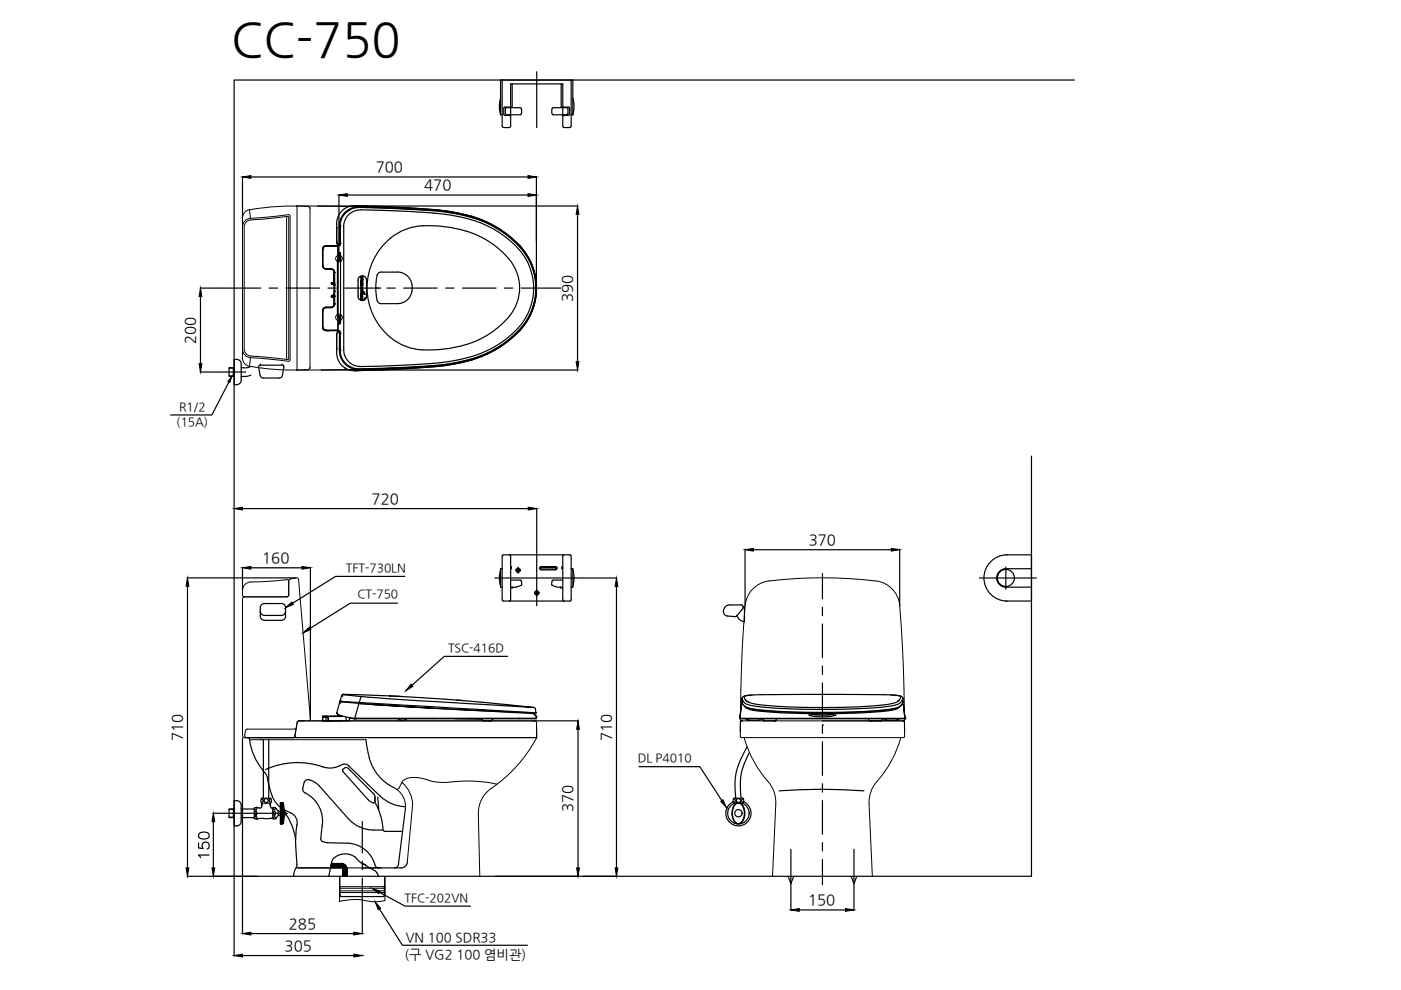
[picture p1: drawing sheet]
<svg xmlns="http://www.w3.org/2000/svg" width="297mm" height="210mm" viewBox="0 0 297 210" stroke-linecap="round" stroke-linejoin="round" font-family="sans-serif">
<defs><g id="words">
<text font-size="10.2" x="49" y="12">CC-750</text>
<text font-size="5.3" x="45.2" y="183.1" transform="rotate(-90 45.2 183.1)">150</text>
<g font-size="3.2">
<text x="79.7" y="36.5">700</text>
<text x="89.9" y="40.3">470</text>
<text x="121.4" y="64" transform="rotate(-90 121.4 64)">390</text>
<text x="41.4" y="72.9" transform="rotate(-90 41.4 72.9)">200</text>
<text x="78.8" y="106.8">720</text>
<text x="55.6" y="119.3">160</text>
<text x="171.5" y="115.5">370</text>
<text x="38.7" y="157.1" transform="rotate(-90 38.7 157.1)">710</text>
<text x="129.6" y="157.1" transform="rotate(-90 129.6 157.1)">710</text>
<text x="121.5" y="172.2" transform="rotate(-90 121.5 172.2)">370</text>
<text x="171.3" y="191.9">150</text>
<text x="61.2" y="196.9">285</text>
<text x="60.3" y="201.5">305</text>
</g>
<g font-size="2.8">
<text x="85.7" y="203.2">(구 VG2 100 염비관)</text>
<text x="86" y="199.7">VN 100 SDR33</text>
</g>
<g font-size="2.5">
<text x="38" y="87.2">R1/2</text>
<text x="37.4" y="90.4">(15A)</text>
<text x="73.3" y="121.2">TFT-730LN</text>
<text x="75.8" y="126.8">CT-750</text>
<text x="95" y="138.2">TSC-416D</text>
<text x="135.2" y="161.5">DL P4010</text>
<text x="85.8" y="191.3">TFC-202VN</text>
</g>
</g></defs>
<!-- layer: 0 -->
<g fill="none" stroke="#000" stroke-width=".21">
<path d="M51.4 46.2v29.7M52.9 44.5l.2 1.8 8-.8 .3 .1 .1 .3M52.9 44.4a1.79 1.79 0 0 0-1.5 1.9M53.1 46.3a1.79 1.79 0 0 0-1.7 1.8M60.8 45.9v30.3M61.5 45.9v30.4M63 43.6l-.2 .1M65.3 43.8a53.9 53.9 0 0 0-12.4 .7M65.7 44.2v33.7M90.6 44.4l4.3 .4 3.4 .7M90.8 44.4l-13.1-.5-14.8-.2 .1 34.8M98.3 45.4a23.2 23.2 0 0 1 12.4 7.5"/>
<path d="M110.7 52.9a12.6 12.6 0 0 1 0 16.4M51.4 74a1.79 1.79 0 0 0 1.7 1.8M51.4 75.9a1.79 1.79 0 0 0 1.5 1.8M52.9 77.7a52.3 52.3 0 0 0 12.4 .7M53.1 75.8l8 .8 .3-.1 .1-.3M53.1 75.8l-.2 1.9M61.2 76l-.3 .2-6-.6a4.4 4.4 0 0 1-2.5-.4l-.6-.8v-.4v-25.9a1.52 1.52 0 0 1 1.4-1.5l7.7-.7 .3 .1v30M62.8 78.4l.2 .1M98.3 76.7a60.4 60.4 0 0 1-14.2 1.3l-21.2 .5M110.7 69.3a23.2 23.2 0 0 1-12.4 7.4M51.8 126.5h9M51.8 126.5l-.4 .4v29.1"/>
<path d="M60.8 122.9l-7.6 .5a1.79 1.79 0 0 0-1.8 1.8l.1 1.2 .3 .1M60.8 122.9l.3 .1 .1 .2M61.5 122.8l-.3 .3v3l-.2 .4h-.2M62.8 122.5l-1.3 .3M62.8 122.5l.3 .1 .2 .3 2.5 29.6-.3 .3M158 128.5l-.4 4.4a373.2 373.2 0 0 0-.7 22.3M185.7 123.2a92 92 0 0 0-23.5 .1 5.8 5.8 0 0 0-4.2 5.2M185.7 123.2a5.8 5.8 0 0 1 5.1 5.3M190.8 128.5l.3 4.4a373.2 373.2 0 0 1 .7 22.3M51.4 156l.2 .4h.3M51.9 156.4h61.9a30.1 30.1 0 0 1-9.7 10.8M52.4 156.4l.4 .2 .1 .3"/>
<path d="M52.5 154.6l-.4 .2a1.63 1.63 0 0 0-.1 1.4l.3 .2M52.9 156.8h24.7M62.6 155.9a.46 .46 0 0 0 .4 .5M62.9 154.2l-.5 .4h-9.9M63 153.2l-.5 2.8-.4 .4M63 153.2l-.5 2.7M63 153.2l.5-.4h49.8l.2 .1 .3 .4v3.1M157 156.1l.2 .3h34.3l.3-.3M157 152.5l.3 .3h34.1l.4-.3M157.4 152.8l-.2 .1-.2 .4v2.8M157.8 156.4a23.2 23.2 0 0 0 5 9.3M191 156.4a23.9 23.9 0 0 1-5.5 9.8 6.7 6.7 0 0 0-1.2 4.2l.7 15.4"/>
<path d="M191.3 152.8l.4 .2 .1 .3v2.8M83.5 167a4.5 4.5 0 0 1 2.4 4.5M87.5 170.6l-1.2 12.3M101.4 172.5l.3 13.3M104.2 167.2a6.2 6.2 0 0 0-2.8 5.3M162.8 165.7a6.7 6.7 0 0 1 1.7 4.7l-.7 15.4M63.2 184h17.7M72 188h9.6M72 188.3h9.6M72 185.8v5.3a13 13 0 0 1 6.6 0l1.2 .1 1.8-.2v-5.2M72 189.2h.1M72 188.9h.1"/>
<path d="M72.2 188.9h9.2M72.2 189.2h9.2M81.6 188.9h.1M81.6 189.2h.1"/>
<circle cx="71.9" cy="54.8" r=".71"/>
<circle cx="71.9" cy="67.3" r=".71"/>
</g>
<!-- layer: 1 -->
<g fill="none" stroke="#000" stroke-width=".25">
<path d="M113.8 15.2v11.8M47.5 78.9h4.6M64.8 61.1h.1M80.2 61.1h.6M80.2 61.1h.1M113.8 116.6v11.8M51.7 126.5h.1M84.3 127.9h-10l-8.5 5.3M85.8 122.2h-14.7l-9.1 5.7M104.9 122.5h18.7M107.7 139.2h-13.5l-6.8 6.1M109.3 120.9h1"/>
<path d="M109.8 120.3v1.2M113.3 125.7h1M207.6 122.5h12.1M213.3 120.2v4.7M157.3 152.8h.1M174.4 153.7h.1M191.3 152.8h.1M47.4 172.4h13.5M135.5 162.6h12.9l4.6 7.1M165.2 167.7a119.6 119.6 0 0 1 18 0M80.4 189.2l5.5 2.9h13.9"/>
</g>
<path d="M52.3 156.4h.2M55.1 156.8h.1M63.5 152.8l-.5 .4M69.6 152.8h2.9M85.2 165.9a6.4 6.4 0 0 1 2.3 4.7M105.4 166.3l-.5-.1a32.1 32.1 0 0 0-10.7-.3 13.8 13.8 0 0 1-5-.9 3.9 3.9 0 0 0-4 .9l-.6 1.2-.4 .3" fill="none" stroke="#000" stroke-width=".21"/>
<!-- layer: 0 -->
<g fill="none" stroke="#000" stroke-width=".25">
<path d="M51.4 37.4v9.4M53.2 37.5h58.8M113.7 37.4v23.6M65.3 43.8h.2l.2 .4M67.3 43.7h55.2M68.4 56.3l.2 .5 .5 .2M68.4 56.3h.1M68.4 52.8h.1M68.4 52.8l.1 3.5M68.4 52.8v3.5M68.5 56.3l.2 .5 .4 .2M68.6 52.3l-.2 .5a.71 .71 0 0 1 .7-.7z"/>
<path d="M69.1 57h1a.8 .8 0 0 1 .9 .8M69.1 57v.1M69.1 52.1l-.4 .1-.3 .6M69.1 52.1h.1M69.1 52.1v.1M69.1 57h1M69.1 52.1h2.5M69.1 52.2h2.5M69.1 52.2a.62 .62 0 0 0-.6 .6M69.6 52.1h-.1M69.6 52.1h.1M69.6 52.1h-.2"/>
<path d="M70.1 57a.72 .72 0 0 1 .8 .8M70.1 57v.1M70.2 57l.2 .1 .4 .4M70.3 60h.1M70.3 60h.5M70.7 59.9h.1M70.7 57.3l.2 .4M70.7 60h.1M70.7 60l.1 .1M70.8 60h.1M70.9 57.8v2.4M70.9 57.8h.1"/>
<path d="M70.9 59.7v2.8M71 57.8v6.6M71.4 51.1v-2.9v2.9M71.4 51.1h.1M71.4 48.2h.1M71.5 55.2v11.8M71.6 55.2h.1M71.6 51.8l.2 .2M71.6 55.2v11.8M71.6 53.8h.1M71.6 53.8v1.2M71.7 52v1.5z"/>
<path d="M71.7 53.5h.4l.1 .5M71.7 53.8l-.1 1.1M71.7 53.8h.3M71.8 55.2h.1M71.8 55.2h.4M71.8 52h.3M71.8 55.1h.3M71.8 52h.1M71.9 55.2h.3M71.9 41.3v13.5M71.9 53.6l-.2 .2M72 51.8v-3.9a4 4 0 0 1 4.6-4l6.7 .2a121.1 121.1 0 0 1 13.7 1.2 22.2 22.2 0 0 1 14.7 8.9 13.2 13.2 0 0 1-3.6 17.7 25.7 25.7 0 0 1-14.1 5.5l-6.6 .5-9.3 .3a6.5 6.5 0 0 1-4.2-.4 3.9 3.9 0 0 1-1.9-3.4v-4"/>
<path d="M72 53.8v1.2h-.3l.1 .1-.2-.2M72 53.8h.2M72 51.8l-.5-.1-.1-.6a.75 .75 0 0 0 .4 .9M72 51.8h.1M72 52h-.3M72 51.8l.1 .1M72.1 55.1h.1M72.1 47.9a4 4 0 0 1 4.1-3.9l12.7 .5a36.8 36.8 0 0 1 15.3 3.3 17.5 17.5 0 0 1 8.5 8.6 13.2 13.2 0 0 1-4.9 15.7 26.3 26.3 0 0 1-14.3 5.3l-7.3 .5-10 .3a4 4 0 0 1-4.1-3.9M72.1 47.9v3.7zM72.1 51.6h.1M72.1 51.6l-.1 .4zM72.1 47.9h.1"/>
<path d="M72.1 53.6h.1M72.1 53.6h-.4l-.1 .2M72.1 53.6h-.1M72.1 53.6l-.1 .2M72.2 55.2h-.3M72.2 54v14.2l-.1 .4-.5 .2 .1 1.4M72.2 55.3h-.6v11.6h.6M72.2 55.2l-.6 .1 .1-.2-.1 .1M72.2 55h-.2l.1 .1M73.6 41.4h38.4M73.9 45.6a3.7 3.7 0 0 1 2.6-1.1l12.4 .5a50.2 50.2 0 0 1 13 2.3 18.8 18.8 0 0 1 10.1 8.5 12.7 12.7 0 0 1-4.2 15.7 25 25 0 0 1-14.1 5.3l-8.7 .7-8.5 .2a3.5 3.5 0 0 1-3.6-3.5v-26.2a3.5 3.5 0 0 1 1-2.4zM74.1 44.5l-1.1 .9"/>
<path d="M75.2 43.6a4 4 0 0 0-3.8 4.6M75.2 43.6h.3h-.3M75.2 43.6h.1M75.5 43.6l11 .5 5.5 .3M75.5 43.6h.1M80 58.4a11.8 11.8 0 0 0 .1 5.6l.7 .4h3.4M84.2 57.7h-3.4a.9 .9 0 0 0-.9 .7M84.3 57.7a3.3 3.3 0 0 1 3 4.1M92 44.4a40.6 40.6 0 0 1 7.9 1.5M92 44.4h.1M99.9 45.9h.1M99.9 45.9a22.6 22.6 0 0 1 10.2 6.1"/>
<path d="M110.1 52h.1M110.1 52a13.2 13.2 0 0 1 0 18.2M122.4 45.5v31.2M42.4 61.1h4.4M42.4 78.9h5.1M42.5 62.9v14.2M53.2 77.7l-1 .3h-1.1M53.2 79.5l-1 .3h-1.1M65.7 77.9l-.2 .4-.2 .1M68.1 78.5h54.4M68.4 69.4h.1M68.4 69.4l.2 .5 .5 .2"/>
<path d="M68.4 65.9h.1M68.4 65.9l.1 3.5M68.4 65.9v3.5M68.4 69.4a.71 .71 0 0 0 .7 .7 .71 .71 0 0 1-.7-.7zM68.4 65.8v.1M68.5 69.4l.2 .4 .4 .2M69.1 70.1h.1M69.1 70.1h.5zM69.1 70v.1M69.1 65.2l-.5 .2-.2 .5M69.1 65.2h1h-1M69.1 65.2h.1"/>
<path d="M69.1 70.1h2.5M69.1 70h2.5M69.1 65.2h1M69.1 65.2a.62 .62 0 0 0-.6 .7M69.1 65.1l-.5 .3-.2 .4M69.5 70.1h.1M69.6 70.1h.1M70.1 65.2h.1M70.3 62.9v.1M70.3 60.1v.1M70.3 62.9h.1M70.3 62.8h.1"/>
<path d="M70.3 60.1h.1M70.3 62.9h.4M70.3 62.8v.1M70.3 60.1l.4 .3M70.3 62.7v.1M70.3 60v.1M70.3 60.1l.6 .3M70.3 63h.1M70.3 63h.5M70.7 60.4h.1M70.7 62.5l-.4 .3M70.7 63h.1"/>
<path d="M70.7 62.9h.1M70.8 62.9h.1M70.8 60.1v.1M70.8 60.1h.1M70.8 60v.1M70.8 62.8l-.1 .2M70.8 63h-.1M70.8 62.9l-.1 .1M70.8 62.8h.1M70.8 62.9v.1M70.8 60.2h.1M70.8 62.5h-.1"/>
<path d="M70.8 62.5h.1M70.8 60.4h.1M70.8 62.8v.1M70.9 62.5l-.6 .3M70.9 62.7h-.1M70.9 62.8h-.1M70.9 62.1v2.3v-1.9M70.9 60.1v.1M70.9 64.5h.1M70.9 64.5l-.1 .3M70.9 64.4l-.2 .6-.6 .2M70.9 64.4h.1"/>
<path d="M70.9 61.8h.1M70.9 60.7v.8M70.9 60.4h.1M70.9 60.5h.1M70.9 62.8v1.7M70.9 64.4l-.2 .5M70.9 64.4v.2a.71 .71 0 0 1-.7 .5M71 64.4a.67 .67 0 0 1-.9 .8M71.4 71.1v3.5a4 4 0 0 0 1.8 3.5M71.4 74h.1M71.4 71.1h.1M71.6 67v.1l.1-.1"/>
<path d="M71.6 68.4l.3 .2M71.6 67.3v1.1M71.6 66.9l.1 .1zM71.6 67.2v1.2M71.7 70.2h.4v.4M71.7 68.7v1.5M71.7 67h.1M71.8 67h.4h-.5M71.8 67h.1M71.8 70.2h.1M71.8 70.2a.72 .72 0 0 0-.4 .9M71.8 70.2l-.2 .2"/>
<path d="M71.8 67.1l-.1 .1h.3v1.2M71.8 67.1l-.2 .2M71.8 70.2l.3 .1M71.8 70.2h.3M71.9 68.6h.2M72 70.2l.1 .4M72 70.4h.1M72 70.4l-.5 .1-.1 .6M72 68.4h-.3l.2 .2M72 68.4h.2M72 68.4l.1 .2M72.1 70.3l-.1 .1"/>
<path d="M72.1 67.1l-.1 .1h.2M72.1 67.1h.1M72.1 67.1h-.3M72.1 70.6v3.7M72.1 74.3h.1M72.1 70.6h.1M72.1 74.3v.2M72.1 68.6h.1M72.1 68.6h-.2M72.2 68.6h-.1M73.1 78l.1 .1M73.2 78.1l1.1 .4 .9 .1"/>
<path d="M74 77.6l.2 .1M75.2 78.6h.1M75.5 78.6h.1M75.5 78.6h-.3M79.7 61h.1M87.3 61.8a3.1 3.1 0 0 1-3 2.6M99.9 76.3a51.3 51.3 0 0 1-13.4 1.8l-11 .5M99.9 76.3h.1M110.1 70.2h.1M110.1 70.2a22.6 22.6 0 0 1-10.2 6.1M48.5 81l-3.6 7h-8.7M51.4 107.8h60.6"/>
<path d="M113.8 107.8v8.7M158 116.5v11.9M159.7 116.6h29.3M190.8 116.5v11.9M39.7 122.5h23M39.8 124.3v59.7M51.4 120.3v4.8M53.2 120.4h10.8M65.8 120.3v32.1M123.7 122.5h7.1M130.7 124.3v59.7M51.4 156.5v41.5"/>
<path d="M52.9 156.9a13.4 13.4 0 0 0 3.2 6.9M68.4 152v.9zM68.4 151.9h.1M68.4 151.9h4.2M68.4 152h.1M68.4 152h.7M68.4 152h.8M69.1 152h.1M69.1 152h.3zM69.1 151.8v.2M69.1 152v.9M69.1 152h.3"/>
<path d="M69.1 152.9h.5M69.1 152.9h-.7M69.2 152h.1M69.3 152h.1M69.4 152h.1M69.4 152l.2 .2M69.6 152.2h.1M69.6 152.2v.4M69.6 152.9h.1M69.6 152.2l.1 .7M69.6 152.6v.3M69.6 152.6h.1"/>
<path d="M71.4 151.2l.3 .3 .9 .3 2.6 .5M71.4 151.2h.1M71.5 151.8h.1M71.6 151.7h.1M71.6 151.7l-.1 .1M71.6 151.7l.1 .1M71.6 151.5v.2M71.7 151.8h.1M71.7 151.6v.1h.4M72 149.1l.4-.3 8.1 .7M72 149.1l-.6 2.1M72 149.1h.1"/>
<path d="M72.1 148.6l-.1 .5M72.1 148.6h.1M72.1 148.6l.2 .1 3.9 .2M72.2 148.4l-.1 .2M72.3 151.8l-3.9 .1M72.4 147.6h.1M72.4 147.6l-.3 1M72.4 147.5l.5-.3 12.1 .5-2.4-.2 .1 .1M72.4 147.5h.1M72.5 147.4l-.1 .1M72.9 147.3h.1M72.9 147.3l3.6 .4"/>
<path d="M72.9 147.3l-.5 .3M73.4 152.1v.7M73.4 152.8l-3.7 .1M74.6 152.3l.6 .1M75 152.4l-.9-.2v.6h-.7M75.1 152.4h.1M75.2 152.4h.3h-.3M75.2 152.3h38.5M76.2 148.9l37.3 2.2M76.2 148.9h.1M76.5 147.7l10.7 .8 25.9 1.5-15-1.5M76.5 147.7l-.3 1.2"/>
<path d="M77.6 156.8a15.6 15.6 0 0 0 2.3 7.2 9.8 9.8 0 0 0 3.6 3M79.2 149.4l12.7 .8-11.4-.7M79.2 149.4l-3.2-.2-.8 3.1M79.2 149.4l1.3 .1M80.5 149.5h.1M84.4 152.4l.4 .3M84.8 152.7h.1M84.9 152.7h.9M85 147.7l11.9 .7M86.2 152.4l-.5 .3M96.5 152.4l5.7 .1M96.9 148.4l1.3 .1"/>
<path d="M96.9 148.4l1.2 .1M98.3 150.5l-6.4-.3 7.3 .4M99.2 150.6l-.9-.1 14.2 .6M99.2 150.6l13.8 .7M101.3 150.4l.1 .2M101.5 150.6h.1M102.2 152.4l.4 .4M102.6 152.8h.1M102.6 152.8h1.4M102.7 150.6l-.2 .1M102.7 150.5v.1M104 152.8h.1"/>
<path d="M104.4 152.4h.1M104.4 152.4l-.4 .4M112.5 151.1l.5 .2M112.5 151.1h.1M112.6 151.2l.5 .1M112.6 151.2h.1M112.9 152.8h9.7M113 151.3l.5 .4M113.1 151.3h.1M113.2 150l.4 .4M113.4 151.1h.1M113.5 151.7l.2 .3"/>
<path d="M113.5 151.7h.1M113.5 151.1h.1M113.5 150.4v.7M113.7 152h.1M113.7 151.9v.1M113.7 152v.3M113.7 152.3l-38.2 .1M122.6 154.6v29.4M156.9 152.3l.1 .1M156.9 152.3h.1M156.9 152.3h35M157 152.4h34.8"/>
<path d="M157.2 149.6l-.3 2.7zM157.2 148.9l.4 .6 .5 .5 2.1 .5 6.4 .5 7.8 .1M157.2 148.9h.1M157.3 149.3l.1-.1-.2 .4zM157.3 148.1l.2 .5 .5 .5a13.1 13.1 0 0 0 5.3 1l5.3 .2 8.3 .1 8.8-.4a12.7 12.7 0 0 0 5.1-.9l.5-.6 .1-.4 .1 .8M157.3 148.1l-.1 .8 .1-.8M158 149.9l.2 .1a7 7 0 0 0 3.8 .9l7.7 .4 4.7-.1M158.2 152.4l.1 .2M158.3 152.6h.1M158.3 152.6l.2 .1M158.4 148.7h.1M158.5 152.7h.1"/>
<path d="M158.6 152.7h2.3M159.5 147.4l-1.8 .2-.4 .5M160.8 152.7h.1M161.2 152.6l-.3 .1M161.3 147.3h27.2l2.4 .3-.1 .6-.4 .5a2.47 2.47 0 0 1-1.8 .6l-3.7 .4-6.4 .3h-8.3l-5.9-.3a15.7 15.7 0 0 1-5.9-1M161.3 147.3l-2.2 .1-1.3 .2 .1 .6 .5 .5M161.3 147.3h.1M161.3 152.4l-.2 .2M161.6 152.4l.4 .4M161.8 152.7h.1M162 152.8h.1M162.1 152.8h.1"/>
<path d="M162.1 152.8h2M164.1 152.8h.1M164.2 152.8h.1M164.4 152.7l-.2 .1M164.4 152.7h.1M164.7 152.4l-.2 .3M171.6 151.3l.4 .1a.24 .24 0 0 1-.3 .3 .24 .24 0 0 1-.1-.4zM171.9 151.7l2 .3 1.9-.1 1-.2M172.1 151.4h4.6l-1.6 .2zM174.4 151.2l2.7 .1M184.1 152.4l.4 .4M184.5 152.8h2.1"/>
<path d="M184.5 152.8h.1M186.9 152.7h.1M186.9 152.7l-.2 .1M187.1 152.4l-.2 .3M187.4 152.4l.4 .3M187.8 152.7h.1M187.9 152.7h2.3M187.9 152.7h.1M188.8 147.3l2.1 .3 .3 .1 .2 .4M190.1 152.7h.1M190.2 152.7h.1M190.4 152.6l-.2 .1"/>
<path d="M190.4 152.6h.1M190.4 152.6l-.1 .1M190.6 152.4l-.2 .2M190.7 149.9a5.1 5.1 0 0 1-3.5 .9l-4.4 .3-5.7 .2M191.3 149.2l.3 .4zM191.4 148.1h.1M191.4 148.1l.1 .8M191.5 148.9a2.51 2.51 0 0 1-2.6 1.4l-6.1 .6-6.1 .1-9.8-.1-6.9-.5a3 3 0 0 1-2.6-1.3l-.2-.2M191.5 148.9l-.3 .6-.7 .5-2.5 .6-5 .4-8.6 .1M191.5 148.9h.1M191.6 149.6l.3 2.7zM191.6 149.6h.1"/>
<path d="M191.8 152.4h.1M191.9 152.3h.1M191.9 152.3l-.1 .1M45.1 172.4h2.2M45.2 174.2v9.8M56.2 163.8l.5 1.2a13.6 13.6 0 0 0 2 5.4l1.5 1.2M59.5 171.1a12.9 12.9 0 0 1 3.2 6.9M60.2 171.6l.7 .4a2.6 2.6 0 0 1 2 3.5l-.2 3.2 .3 4.8-.5 1.2-.3 1.1M64.5 165.9a.99 .99 0 0 1 1.5-.4l1 .5 .7 .7 6.2 6.9a7.2 7.2 0 0 0 5.3 2.4M64.5 165.9a1.73 1.73 0 0 0 .2 2.2M64.7 168.1a6.7 6.7 0 0 1 3.6 7.1M68.3 175.2l-.3 2.6v.3l.4 .3"/>
<path d="M68.4 178.4l1.1 .3M69.4 178.7l4.4 .1M73.8 178.8a6.2 6.2 0 0 1 5.7 4.6M73.8 162.9l5.4 5.4a1.75 1.75 0 0 1 .3 1.7l-.3 .2M73.8 162.9a.71 .71 0 0 0-.7-.1 .71 .71 0 0 0-.4 .7l5.3 6M74 162.4l6.6 6.4a8 8 0 0 0 5.4 2.2M74 162.4a1.58 1.58 0 0 0-2.2 0l-1.1 .4h-1.7a16.6 16.6 0 0 0-12.7 .4M78 169.5l1.2 .7M79.2 176h1.8l.3 .1M79.6 170.2a12.5 12.5 0 0 1 1.6 5.7M80.1 169l.2 2.6M81.3 176.1l.4 .2h3.7"/>
<path d="M85.9 171.5l-1.4 11.7a.9 .9 0 0 1-.9 .8M39.7 185.8h14.8M49.6 185.9v16.8M53.2 197.9h21.8M62.9 184h7.4M70.1 184h2.2h-2M70.1 183.9h3.4M70.1 183.8h3.4M70.1 183.7h3.3M70.1 183.6h3.3M70.2 183.5h3.1M70.2 183.4h3"/>
<path d="M70.2 183.4h2.9M70.2 183.3h2.8M70.3 183.2h2.5M70.3 183.1h2.2M70.7 182l-.4 .7-.6 3.1M72.1 185.8v2.2h.1M72.2 189.2h-.1l.1 .9h9.2l.2-.9h-.2M72.2 188.3h-.1v.6h.1M72.3 184l.4 .3M72.3 183.1a1.26 1.26 0 0 1 1.3 1.2M72.4 184h1.1M72.6 184.1h1"/>
<path d="M72.6 184.2h1M72.7 184.3h.9v1.5h-.9zM72.7 184.5h.9M72.7 184.4h.9M72.7 184.2h.9M72.7 184.6h.9M72.7 184.7h.9M72.7 184.8h.9M72.7 184.9h.9M72.7 185h.9M72.7 185.1h.9M72.7 185.2h.9"/>
<path d="M72.7 185.3h.9M72.7 185.4h.9M72.7 185.5h.9M72.7 185.6h.9M72.7 185.7h.9M75.4 181.8l.8 .9M75.4 181.8a3.5 3.5 0 0 0-4.7 .2M76.2 182.7l.3 .2M76.5 182.9l3.1 1.8 .7 1.1M76.8 192.9v5.1M76.9 183.1l.6 .4M79.5 183.4a.9 .9 0 0 0 .8 .6"/>
<path d="M81.4 188.3h.2v.6h-.2M81.6 185.8v2.2h-.2M86.4 182.9a1.34 1.34 0 0 1-1.4 1.1h-8.1M105.1 185.8h17.5M123.7 185.8h7.1M167.1 185.8l.6 1.5 .6-1.5M167.7 192.1v.9M169.5 192.9h9.8M180.4 185.8l.7 1.5 .6-1.5M181.1 192.1v.9M51.4 202.6h23.6M76.8 202.5v.1"/>
<circle cx="177" cy="151.5" r=".23"/>
</g>
<!-- layer: 3 -->
<path d="M82.8 50.5a13.6 13.6 0 0 0 0 21.1M98.8 49a25 25 0 0 0-11.6-.8l-2.3 .9-2.1 1.4M98.8 49a17.7 17.7 0 0 1 10.5 8.1 9.6 9.6 0 0 1-2.7 11.4 19.2 19.2 0 0 1-7.8 4.6M55.2 77.4h4.6M82.8 71.6a11.6 11.6 0 0 0 6.8 2.6M98.8 73.1a27.5 27.5 0 0 1-9.2 1.1M80.5 192.7l4.8 7.7h26.5" fill="none" stroke="#000" stroke-width=".25"/>
<!-- layer: FAUCET -->
<g fill="none" stroke="#000" stroke-width=".25">
<path d="M55.2 77.4l-.3 .1-.1 .3 .3 1.8a.69 .69 0 0 0 .7 .6h3.4a.69 .69 0 0 0 .7-.6l.3-1.8M55.2 77.2v.2M59.8 77.2v.2M59.8 77.4l.3 .1 .1 .3M55.2 130.6a.9 .9 0 0 0 .9 .9h3.5M55.2 129.6a.9 .9 0 0 0 .9 .9h3.5M59.6 128l-3.5-.1a.9 .9 0 0 0-.9 .9v1.8M59.7 127.9a.9 .9 0 0 1 .9 .9l-.1 1.8M60.6 130.6a.9 .9 0 0 1-.9 .9M60.6 129.6a.9 .9 0 0 1-.9 .9M154.7 128.3h2.4M154.7 128.2a1.22 1.22 0 0 0-1.3 1 1.22 1.22 0 0 0 .8 1.4"/>
<path d="M157.1 128.2l.3 .2 .2 .3M157.6 128.7h.2v3.1a1.79 1.79 0 0 1-1.5-1.3M157.6 128.7l-.1 .4-1.5 1.6-1.8-.1"/>
</g>
<!-- layer: 1 -->
<path d="M60.5 128.9l1.4-1.3 .3 .6zM64.3 134.2l1.3-1.2 .3 .5zM87.1 145.1l.4 .4-1.5 1zM152.8 169.9l.5-.3 .7 1.6zM78.9 188.3l1.7 .6-.3 .6z" fill="#000" stroke="#000" stroke-width=".21"/>
<!-- layer: CENTER -->
<g fill="none" stroke="#000" stroke-width=".25">
<path d="M46.9 61.1h8.4M57.1 61.1h1.7M60.6 61.1h7.2M69.5 61.1h1.8M73.1 61.1h7.1M82 61.1h1.8M85.6 61.1h7.1M94.5 61.1h1.8M98 61.1h7.2M107 61.1h1.7M110.5 61.1h8.4M174.4 121.6v5.4"/>
<path d="M174.4 128.7v1.8M174.4 132.3v7.1M174.4 141.2v1.8M174.4 144.8v7.1M174.4 153.7v1.8M174.4 157.3v7.1M76.8 174.2v6.6M174.4 166.2v1.8M174.4 169.7v7.2M174.4 178.6v1.8M76.8 182.6v1.8M76.8 186.2v6.6"/>
<path d="M167.7 180.1v11.9M174.4 182.2v5.4M181.1 180.1v11.9"/>
</g>
<!-- layer: 6 -->
<path d="M227.8 17h-178.2v168.8h169.1v-89.1" fill="none" stroke="#000" stroke-width=".25"/>
<!-- layer: 4 -->
<g fill="none" stroke="#000" stroke-width=".25">
<path d="M106.5 17v9.8l.3 .2h1.2M108.6 17.8v4.9h-1.5l-.3 .1v1.4l.3 .3M119 17.8v4.9h1.5M121.1 17v9.8l-.3 .2M106.1 20.8l-.2 1.8 .2 1.7M106.5 24.4h-.4v-7.4h15.4v7.4h-.4M107.1 24.5h1.2M107.1 23.1v1M107.2 23.1l.2-.3h2.9a.98 .98 0 0 1 0 1.5h-2.9l-.2-.2M108 27l.3-.2v-9h11v9l.3 .2h1.2M117.2 22.9l3-.1 .2 .3-.1 1.2h-3a1.04 1.04 0 0 1-.1-1.4zM119.3 24.5h1.2"/>
<path d="M120.5 22.7l.3 .2M120.8 23v1.2M120.8 24.2l-.3 .3M121.4 20.8l.3 1.8-.3 1.7M48.6 79.7l1 .1zM48.6 78.1v1.6M48.6 78h1l-1 .1zM49.5 78v1.8M50.2 76.2h-.6v5.4h.6M50.2 76.2a.95 .95 0 0 1 .9 1l.1 3.4a.98 .98 0 0 1-1 .9M106.5 117.9v9.3l.1 .2h14.2M108 117.6l.3 .3"/>
<path d="M108.3 117.9v9.3l-.3 .2M119.3 117.9v9.3l.3 .2M119.6 117.6l-.3 .3M120.8 117.6h-14l-.3 .3M120.8 117.6l.3 .3M121.1 117.9v9.3l-.3 .2M213.3 117.6h5.4v9.8h-5.4M213.5 117.6a4.9 4.9 0 0 0-4.9 4.9 4.9 4.9 0 0 0 4.9 4.9M106.1 120.8l-.2 1.7 .2 1.8M106.5 120.6h-.4v3.9h.4M108.3 123h2.1l.2 .7-.1 .4M108.3 120.2h.1v.4h-.1"/>
<path d="M108.7 124.5v.1h-.4M110.5 124.1l-1 .4h-1.2M114.7 120.1h3.1a.35 .35 0 0 1 .3 .4 .35 .35 0 0 1-.3 .3M114.7 120.3h3.1l.1 .2-.1 .1h-3.1M114.7 120.8h3.1M114.7 120.1a.35 .35 0 0 0-.3 .4 .35 .35 0 0 0 .3 .3M114.7 120.3l-.1 .2 .1 .1M117.1 124.1l1 .4h1.2M118.9 124.5v.1h.4M119.3 123h-2.1l-.2 .7 .1 .4M119.3 120.2h-.2v.4h.2M121.1 120.6h.4v3.9h-.4"/>
<path d="M121.4 120.8l.3 1.7-.3 1.8M218.7 120.6h-5.4a1.96 1.96 0 0 0-2 1.9 1.96 1.96 0 0 0 2 2h5.4M55.8 156.4h.1M55.8 156.8v12.4M56.9 156.4h.1M57 156.8v12.4M158.4 158.3a14.7 14.7 0 0 0-2.5 8.8l.1 2.1M158.9 159.5a14 14 0 0 0-1.8 9.7M48.6 173.3h1zM48.6 171.6v1.7M48.6 171.5h1l-1 .1zM49.5 171.5v1.8"/>
<path d="M50.2 169.8h-.6v5.3h.6M50.2 169.7a.98 .98 0 0 1 1 1l-.1 3.4a.95 .95 0 0 1-.9 1M51.1 171.5h2.8M54 173.6l.3-.5 .2 .6M54.1 172a.4 .4 0 0 1 .4 .4 .4 .4 0 0 1-.4 .4l-.1-.4zM54.5 171.2l-.2 .6-.3-.5M55.1 171.3l-.5-.1a.45 .45 0 0 0-.7 .4v1.9v-.2h-2.8M55.4 169.3a.4 .4 0 0 1 .4 .4 .4 .4 0 0 1-.4 .4M55.5 170.3l-.1 .8-.3 .2M55.5 170.3h1.8M55.5 170.3a.89 .89 0 0 1 0-1.1h1.9a.9 .9 0 0 1 0 1.1M55.6 170.3l-.1 .4"/>
<path d="M55.6 170.7l-.1 .2M57.2 170.3l.1 .4M57.2 170.7l.1 .2M57.3 170.3v.7M57.4 171l.4 .4M57.4 169.3a.4 .4 0 0 0-.3 .4 .4 .4 0 0 0 .4 .4M57.6 171.4h.1M57.7 173.4h.1M57.7 173.4v.1M57.7 173.4l-.1 .1M57.8 171.4h.1M58 171.2l.2 .5 .2-.4"/>
<path d="M58.1 172a.42 .42 0 0 1 .3 .4 .42 .42 0 0 1-.3 .4l-.1-.4zM58.4 173.6l-.2-.5-.2 .5M59 171.9l.4 .1M59 172v.9M59 171.9l-.5-.5a.45 .45 0 0 0-.7-.1v2.3M59.4 172.9h-.4a1.15 1.15 0 0 1-1.5 .6l-2.6 .1a.8 .8 0 0 1-1-.1M59.6 170.2h.3M59.6 170.2h-.2v4.5h.2M59.6 174.7h.1M59.6 171.5h.3M59.6 173.3h.3M59.6 173.6h.3"/>
<path d="M59.6 170.2v4.5M59.6 170.3h.3M59.6 170.4h.3M59.6 170.5h.3M59.6 170.6h.3M59.6 170.8h.3M59.6 170.9h.3M59.6 171h.3M59.6 171.3h.3M59.6 171.1h.3M59.6 171.2h.3M59.6 171.4h.3"/>
<path d="M59.6 171.6h.3M59.6 171.7h.3M59.6 171.8h.3M59.6 172h.3M59.6 172.1h.3M59.6 172.2h.3M59.6 172.3h.3M59.6 172.4h.3M59.6 172.9h.3M59.6 172.8h.3M59.6 172.7h.3M59.6 172.6h.3"/>
<path d="M59.6 172.5h.3M59.6 173.5h.3M59.6 173.4h.3M59.6 173.2h.3M59.6 173.1h.3M59.6 173h.3M59.6 174.3h.3M59.6 174.2h.3M59.6 173.9h.3M59.6 173.8h.3M59.6 173.7h.3M59.6 174.1h.3"/>
<path d="M59.6 174h.3M59.6 174.4h.3M59.6 174.6h.3M59.6 174.5h.3M59.6 170.7h.3M59.9 170.2l.2 .1-.1 4.3M59.9 170.2v4.5M59.9 174.6v.1M59.9 170.3v4.3M60.1 174.6h-.2M60.1 170.3l.2 2.2-.2 2.1M60.2 171.7l.3 .7-.3 .8"/>
<path d="M155.5 170a2.68 2.68 0 0 0-1.1 4.1 2.68 2.68 0 0 0 4.3 0 2.68 2.68 0 0 0-1.1-4.1M155.6 169.3a.4 .4 0 0 1 .3 .4 .4 .4 0 0 1-.4 .4M155.6 170.3h.2M155.6 170.3v.1M155.7 170.3h.1M155.9 170.5a1.13 1.13 0 0 1 1.2-.2 1.13 1.13 0 0 1 .6 1 2.97 2.97 0 0 1-.8 3.3 1.45 1.45 0 0 1-1.7-1.6 3.2 3.2 0 0 1 .7-2.5zM155.9 170.6a.98 .98 0 0 1 1-.3 .98 .98 0 0 1 .7 .9 2.73 2.73 0 0 1-.8 3.4h-.3a1.9 1.9 0 0 1-1.2-2.2l.1-.8zM157.3 170.3l.2 .1M157.4 170.3h.1M157.5 169.2h-1.9a.9 .9 0 0 0 0 1.1M157.5 169.2a.9 .9 0 0 1 0 1.1M157.6 169.3a.4 .4 0 0 0-.4 .4 .4 .4 0 0 0 .4 .4"/>
<circle cx="109.8" cy="120.9" r=".46"/>
<circle cx="109.8" cy="120.9" r=".22"/>
<circle cx="113.8" cy="125.7" r=".46"/>
<circle cx="113.8" cy="125.7" r=".22"/>
<circle cx="213.3" cy="122.5" r="1.81"/>
<circle cx="56.4" cy="169.7" r=".45"/>
<circle cx="156.5" cy="169.7" r=".45"/>
<circle cx="156.6" cy="172.4" r="2.28"/>
<circle cx="156.6" cy="172.4" r=".77"/>
</g>
<!-- layer: 0 -->
<g fill="#000" stroke="#000" stroke-width=".21">
<path d="M51.4 37.5l1.8-.3v.6zM112 37.2l1.7 .3-1.7 .3zM71.9 41.4l1.7-.3v.5zM112 41.1l1.7 .3-1.7 .2zM122.4 43.7l.3 1.8h-.5zM42.5 61.1l.3 1.8h-.6zM42.2 77.1h.6l-.3 1.8zM122.2 76.7h.5l-.3 1.8zM49.1 79.8l-.4 1.3-.4-.2zM49.6 107.8l1.8-.3v.6zM112 107.5l1.8 .3-1.8 .3zM158 116.6l1.7-.3v.6z"/>
<path d="M189 116.3l1.8 .3-1.8 .3zM39.8 122.5l.2 1.8h-.5zM51.4 120.4l1.8-.3v.6zM64 120.1l1.8 .3-1.8 .3zM130.7 122.5l.3 1.8h-.6zM122.6 152.8l.3 1.8h-.6zM45.2 172.4l.3 1.8h-.6zM39.5 184h.5l-.2 1.8zM44.9 184h.6l-.3 1.8zM51.4 197.9l1.8-.3v.6zM75 197.6l1.8 .3-1.8 .3zM122.3 184h.6l-.3 1.8z"/>
<path d="M130.4 184h.6l-.3 1.8zM167.7 192.9l1.8-.3v.6zM179.3 192.6l1.8 .3-1.8 .3zM49.6 202.6l1.8-.3v.6zM75 202.3l1.8 .3-1.8 .3z"/>
</g>
<!-- layer: THIN -->
<g fill="none" stroke="#000" stroke-width=".25">
<path d="M75.9 59.2v.3M75.9 59.5v.2M75.9 59.7v.2M75.9 59.9v.2M76 59l-.1 .1M76.1 58.8l-.1 .2M76.2 58.7l-.1 .1M76.4 58.6h-.1M76.5 58.8h.4l-.1 .2zM76.5 59.1l.4-.1v.2zM76.5 58.6h.4v.2h-.4zM76.5 59.8h.4l-.3 .1-.1 .1z"/>
<path d="M76.5 59.3l.4-.1-.1 .1zM76.6 59.4l.3 .1v.2l-.1-.2-.1 .2v-.2h-.1l-.1 .2zM76.6 58.5l-.1 .1M76.8 58.5h-.2M76.8 58.5h.2M77 58.5l.2 .1M77.2 58.6h.1M77.4 58.7l.1 .1M77.5 58.8l.1 .1M77.6 59l.1 .1M77.7 59.2v.3M77.7 59.5v.2"/>
<path d="M77.7 59.7v.2M77.7 59.9v.2M75.9 60.1v.2M75.9 60.3v.2M75.9 60.5v.2M75.9 60.7v.2M75.9 60.9v.2M75.9 61.1v.2M75.9 61.3v.2M75.9 61.5v.2M75.9 61.7v.2M75.9 61.9v.2"/>
<path d="M75.9 62.1v.2M75.9 62.3v.2M75.9 62.5v.2M75.9 62.7v.3M75.9 63.1l.1 .1M76 63.3l.1 .1M76.1 63.4l.1 .1M76.3 63.6h.1M76.5 63.7h.1M76.5 61.6l.4-.1v.2zM76.5 61.8h.4h-.2v.2h.2h-.4h.2v-.2zM76.5 61h.4l-.3 .1z"/>
<path d="M76.5 60.1h.4zM76.5 60.8h.4v.2h-.4zM76.5 61.4l.4-.1zM76.5 61.2l.4 .1zM76.5 63.1h.4l-.4 .2a.37 .37 0 0 0 .6 .2l.4-.4a.7 .7 0 0 1-1.1 .3l.1-.2h.2zM76.5 62.4l.2 .1 .2-.1-.2 .2h-.2v.2h.5l-.2 .3h-.3v-.2h.3l-.3-.1v-.2h.2zM76.5 62.3h.2a.34 .34 0 0 0 .3-.4l.3 .1v.4v-.1a.17 .17 0 0 0 0-.3 .17 .17 0 0 0-.3 .1l-.1 .3-.3-.1-.1 .1zM76.5 60.2a.27 .27 0 0 1 .4 0 .27 .27 0 0 1 0 .4 .27 .27 0 0 1-.4 0l.4-.1h-.4l.4-.1zM76.6 63.7h.2M77 63.7h-.2M77.2 62h.1M77.2 62.2h.1"/>
<path d="M77.2 63.7h-.2M77.3 62.4h.1M77.3 63.6h-.1M77.5 63.4l-.1 .1M77.6 63.2l-.1 .2M77.7 63.1l-.1 .1M77.7 60.1v.2M77.7 60.3v.2M77.7 60.5v.2M77.7 60.7v.2M77.7 60.9v.2M77.7 61.1v.2"/>
<path d="M77.7 61.3v.2M77.7 61.5v.2M77.7 61.7v.2M77.7 61.9v.2M77.7 62.1v.2M77.7 62.3v.2M77.7 62.5v.2M77.7 62.7v.3"/>
</g>
<!-- layer: 3 -->
<path d="M79.5 191.2l1.2 1.4-.5 .3z" fill="#000" stroke="#000" stroke-width=".21"/>
<use href="#words"/>
</svg>
